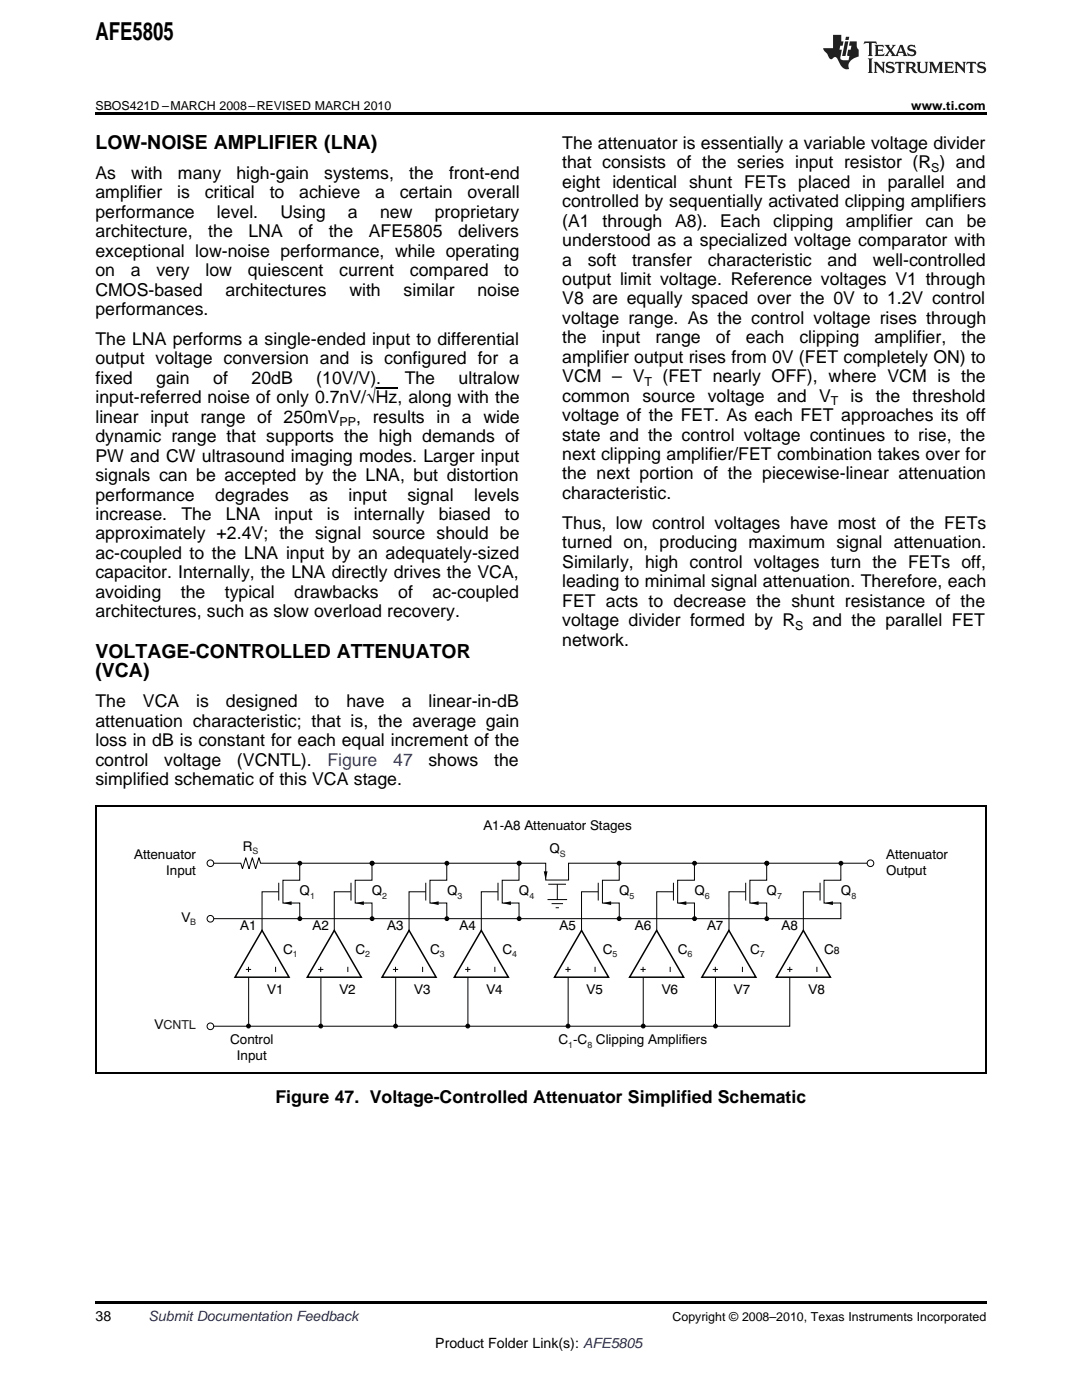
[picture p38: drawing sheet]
<svg xmlns="http://www.w3.org/2000/svg" width="216mm" height="279mm" viewBox="0 0 216 279" stroke-linecap="round" stroke-linejoin="round" font-family="sans-serif">
<defs><g id="words">
<text font-size="4.9" x="19" y="7.9">AFE5805</text>
<g font-size="3.9">
<text x="19" y="29.7">LOW-NOISE AMPLIFIER (LNA)</text>
<text x="19" y="131.3">VOLTAGE-CONTROLLED ATTENUATOR</text>
<text x="19" y="135.2">(VCA)</text>
</g>
<g font-size="3.5">
<text x="112.2" y="29.7">The attenuator is essentially a variable voltage divider</text>
<text x="19" y="35.7">As</text>
<text x="26.2" y="35.7">with</text>
<text x="35.5" y="35.7">many</text>
<text x="47.2" y="35.7">high-gain</text>
<text x="64.7" y="35.7">systems,</text>
<text x="81.7" y="35.7">the</text>
<text x="89.6" y="35.7">front-end</text>
<text x="112.2" y="33.6">that consists of the series input resistor (R ) and</text>
<text x="19" y="39.6">amplifier</text>
<text x="35.3" y="39.6">is</text>
<text x="40.9" y="39.6">critical</text>
<text x="53.8" y="39.6">to</text>
<text x="59.7" y="39.6">achieve</text>
<text x="74.8" y="39.6">a</text>
<text x="79.8" y="39.6">certain</text>
<text x="93.3" y="39.6">overall</text>
<text x="112.2" y="37.5">eight identical shunt FETs placed in parallel and</text>
<text x="112.2" y="41.3">controlled by sequentially activated clipping amplifiers</text>
<text x="19" y="43.5">performance</text>
<text x="19" y="47.3">architecture,</text>
<text x="41.6" y="47.3">the</text>
<text x="43.3" y="43.5">level.</text>
<text x="49.6" y="47.3">LNA</text>
<text x="56" y="43.5">Using</text>
<text x="59.5" y="47.3">of</text>
<text x="65.6" y="47.3">the</text>
<text x="69.4" y="43.5">a</text>
<text x="73.6" y="47.3">AFE5805</text>
<text x="75.8" y="43.5">new</text>
<text x="86.8" y="43.5">proprietary</text>
<text x="91.4" y="47.3">delivers</text>
<text x="112.2" y="45.2">(A1</text>
<text x="120.2" y="45.2">through</text>
<text x="134.7" y="45.2">A8).</text>
<text x="143.7" y="45.2">Each</text>
<text x="154.3" y="45.2">clipping</text>
<text x="168.8" y="45.2">amplifier</text>
<text x="184.7" y="45.2">can</text>
<text x="192.9" y="45.2">be</text>
<text x="19" y="51.2">exceptional low-noise performance, while operating</text>
<text x="112.2" y="49.1">understood as a specialized voltage comparator with</text>
<text x="112.2" y="53">a</text>
<text x="117.3" y="53">soft</text>
<text x="126.1" y="53">transfer</text>
<text x="141.2" y="53">characteristic</text>
<text x="165.1" y="53">and</text>
<text x="174.2" y="53">well-controlled</text>
<text x="19" y="55.1">on</text>
<text x="19" y="59">CMOS-based</text>
<text x="26.1" y="55.1">a</text>
<text x="31.2" y="55.1">very</text>
<text x="41" y="55.1">low</text>
<text x="45" y="59">architectures</text>
<text x="49.4" y="55.1">quiescent</text>
<text x="67.7" y="55.1">current</text>
<text x="69.7" y="59">with</text>
<text x="80.5" y="59">similar</text>
<text x="81.8" y="55.1">compared</text>
<text x="95.3" y="59">noise</text>
<text x="100.6" y="55.1">to</text>
<text x="112.2" y="56.9">output limit voltage. Reference voltages V1 through</text>
<text x="19" y="62.9">performances.</text>
<text x="112.2" y="60.7">V8 are equally spaced over the 0V to 1.2V control</text>
<text x="112.2" y="64.6">voltage range. As the control voltage rises through</text>
<text x="19" y="68.9">The LNA performs a single-ended input to differential</text>
<text x="112.2" y="68.5">the</text>
<text x="120.1" y="68.5">input</text>
<text x="130.8" y="68.5">range</text>
<text x="142.9" y="68.5">of</text>
<text x="148.8" y="68.5">each</text>
<text x="159.5" y="68.5">clipping</text>
<text x="174.5" y="68.5">amplifier,</text>
<text x="191.9" y="68.5">the</text>
<text x="19" y="72.7">output voltage conversion and is configured for a</text>
<text x="19" y="76.6">fixed</text>
<text x="31.2" y="76.6">gain</text>
<text x="42.6" y="76.6">of</text>
<text x="50.2" y="76.6">20dB</text>
<text x="63.1" y="76.6">(10V/V).</text>
<text x="80.7" y="76.6">The</text>
<text x="91.5" y="76.6">ultralow</text>
<text x="112.2" y="72.4">amplifier output rises from 0V (FET completely ON) to</text>
<text x="112.2" y="76.3">VCM – V</text>
<text x="132.2" y="76.3">(FET nearly OFF), where VCM is the</text>
<text x="19" y="80.5">input-referred noise of only 0.7nV/√Hz, along with the</text>
<text x="112.2" y="80.2">common source</text>
<text x="141.2" y="80.2">voltage</text>
<text x="155.1" y="80.2">and</text>
<text x="163.4" y="80.2">V</text>
<text x="169.7" y="80.2">is the</text>
<text x="182.1" y="80.2">threshold</text>
<text x="19" y="84.4">linear input range of 250mV</text>
<text x="19" y="88.3">dynamic range that supports the high demands of</text>
<text x="71.1" y="84.4">, results in a wide</text>
<text x="112.2" y="84">voltage of the FET. As each FET approaches its off</text>
<text x="112.2" y="87.9">state and the control voltage continues to rise, the</text>
<text x="19" y="92.1">PW and CW ultrasound imaging modes. Larger input</text>
<text x="112.2" y="91.8">next clipping amplifier/FET combination takes over for</text>
<text x="112.2" y="95.7">the next portion of the piecewise-linear attenuation</text>
<text x="19" y="96">signals can be accepted by the LNA, but distortion</text>
<text x="19" y="99.9">performance</text>
<text x="42.9" y="99.9">degrades</text>
<text x="61.7" y="99.9">as</text>
<text x="69.6" y="99.9">input</text>
<text x="81.3" y="99.9">signal</text>
<text x="94.6" y="99.9">levels</text>
<text x="112.2" y="99.6">characteristic.</text>
<text x="19" y="103.8">increase.</text>
<text x="19" y="107.7">approximately +2.4V; the signal source should be</text>
<text x="36.2" y="103.8">The</text>
<text x="45.1" y="103.8">LNA</text>
<text x="54.8" y="103.8">input</text>
<text x="65.2" y="103.8">is</text>
<text x="70.6" y="103.8">internally</text>
<text x="87.5" y="103.8">biased</text>
<text x="100.8" y="103.8">to</text>
<text x="112.2" y="105.6">Thus, low control voltages have most of the FETs</text>
<text x="19" y="111.5">ac-coupled to the LNA input by an adequately-sized</text>
<text x="112.2" y="109.4">turned on, producing maximum signal attenuation.</text>
<text x="112.2" y="113.3">Similarly, high control voltages turn the FETs off,</text>
<text x="19" y="115.4">capacitor. Internally, the LNA directly drives the VCA,</text>
<text x="19" y="119.3">avoiding</text>
<text x="36.1" y="119.3">the</text>
<text x="44.9" y="119.3">typical</text>
<text x="58.7" y="119.3">drawbacks</text>
<text x="79.5" y="119.3">of</text>
<text x="86.3" y="119.3">ac-coupled</text>
<text x="112.2" y="117.2">leading to minimal signal attenuation. Therefore, each</text>
<text x="19" y="123.2">architectures, such as slow overload recovery.</text>
<text x="112.2" y="121.1">FET acts to decrease the shunt resistance of the</text>
<text x="112.2" y="125">voltage divider formed by R</text>
<text x="162.1" y="125">and the parallel FET</text>
<text x="112.2" y="128.8">network.</text>
<text x="19" y="141.2">The</text>
<text x="28.5" y="141.2">VCA</text>
<text x="39.2" y="141.2">is</text>
<text x="45.1" y="141.2">designed</text>
<text x="62.8" y="141.2">to</text>
<text x="69.1" y="141.2">have</text>
<text x="80.2" y="141.2">a</text>
<text x="85.5" y="141.2">linear-in-dB</text>
<text x="19" y="145.1">attenuation characteristic; that is, the average gain</text>
<text x="19" y="148.9">loss in dB is constant for each equal increment of the</text>
<text x="19" y="152.8">control</text>
<text x="32.8" y="152.8">voltage</text>
<text x="47.3" y="152.8">(VCNTL).</text>
<text x="85.5" y="152.8">shows</text>
<text x="98.6" y="152.8">the</text>
<text x="19" y="156.7">simplified schematic of this VCA stage.</text>
<text x="55" y="220.2">Figure 47. Voltage-Controlled Attenuator Simplified Schematic</text>
</g>
<g font-size="3.5" fill="#00f">
<text x="65.3" y="152.8">Figure</text>
<text x="78.5" y="152.8">47</text>
</g>
<g font-size="2.8">
<text x="19" y="263.6">38</text>
<text x="86.9" y="269">Product Folder Link(s): AFE5805</text>
</g>
<text font-size="2.8" fill="#0000c8" x="29.6" y="263.6">Submit Documentation Feedback</text>
<g font-size="2.7" fill="#010202">
<text x="96.4" y="165.6">A1-A8 Attenuator Stages</text>
<text x="26.8" y="171.3">Attenuator</text>
<text x="48.5" y="169.7">R</text>
<text x="109.6" y="170.3">Q</text>
<text x="176.8" y="171.3">Attenuator</text>
<text x="33.2" y="174.6">Input</text>
<text x="59.8" y="178.7">Q</text>
<text x="74.2" y="178.7">Q</text>
<text x="89.2" y="178.7">Q</text>
<text x="103.5" y="178.7">Q</text>
<text x="123.5" y="178.7">Q</text>
<text x="138.5" y="178.7">Q</text>
<text x="153" y="178.7">Q</text>
<text x="167.8" y="178.7">Q</text>
<text x="176.8" y="174.6">Output</text>
<text x="36.2" y="184">V</text>
<text x="47.9" y="185.6">A1</text>
<text x="62.3" y="185.6">A2</text>
<text x="77.3" y="185.6">A3</text>
<text x="91.7" y="185.6">A4</text>
<text x="111.7" y="185.6">A5</text>
<text x="126.7" y="185.6">A6</text>
<text x="141.1" y="185.6">A7</text>
<text x="155.9" y="185.6">A8</text>
<text x="56.5" y="190.3">C</text>
<text x="70.9" y="190.3">C</text>
<text x="85.9" y="190.3">C</text>
<text x="100.3" y="190.3">C</text>
<text x="120.3" y="190.3">C</text>
<text x="135.3" y="190.3">C</text>
<text x="149.7" y="190.3">C</text>
<text x="164.4" y="190.3">C</text>
<text x="53.3" y="198.4">V1</text>
<text x="67.7" y="198.4">V2</text>
<text x="82.6" y="198.4">V3</text>
<text x="97" y="198.4">V4</text>
<text x="117" y="198.4">V5</text>
<text x="132" y="198.4">V6</text>
<text x="146.5" y="198.4">V7</text>
<text x="161.3" y="198.4">V8</text>
<text x="30.9" y="205.4">VCNTL</text>
<text x="45.9" y="208.4">Control</text>
<text x="111.5" y="208.4">C -C Clipping Amplifiers</text>
<text x="47.3" y="211.6">Input</text>
</g>
<g font-size="2.5">
<text x="19" y="21.9">SBOS421D –MARCH 2008–REVISED MARCH 2010</text>
<text x="181.8" y="21.9">www.ti.com</text>
<text x="185.8" y="34.3">S</text>
<text x="128.6" y="77">T</text>
<text x="165.8" y="80.9">T</text>
<text x="67.8" y="85.1">PP</text>
<text x="158.6" y="125.7">S</text>
<text x="134.2" y="263.6">Copyright © 2008–2010, Texas Instruments Incorporated</text>
</g>
<text font-size="2.1" fill="#010202" x="166.4" y="190.3">8</text>
<g font-size="1.8" fill="#231f20">
<text x="50.4" y="170.4">S</text>
<text x="111.7" y="171">S</text>
<text x="61.9" y="179.4">1</text>
<text x="76.3" y="179.4">2</text>
<text x="91.3" y="179.4">3</text>
<text x="105.6" y="179.4">4</text>
<text x="125.6" y="179.4">5</text>
<text x="140.6" y="179.4">6</text>
<text x="155" y="179.4">7</text>
<text x="169.9" y="179.4">8</text>
<text x="38" y="184.7">B</text>
<text x="58.5" y="191">1</text>
<text x="72.9" y="191">2</text>
<text x="87.8" y="191">3</text>
<text x="102.2" y="191">4</text>
<text x="122.2" y="191">5</text>
<text x="137.2" y="191">6</text>
<text x="151.6" y="191">7</text>
<text x="113.4" y="209.1">1</text>
<text x="117.2" y="209.1">8</text>
</g>
</g></defs>
<g fill="#231f20">
<path d="M172.5 8.3l-.1 .5 .4-.2h.6v.1v2.1l-.2 .4h.9l-.2-.4v-2.1l.1-.1h.5l.5 .2-.2-.5zM174.5 9l.2 .3v1.5l-.2 .4h1.8l.2-.6a1.04 1.04 0 0 1-1.3 .2v-.7h.6l.3 .2v-.6l-.3 .2h-.6v-.6l.8-.1 .4 .3-.2-.5zM176.5 9l.9 1.1-.9 1.1h.8l-.2-.2 .4-.7 .5 .7-.2 .2h1.5l-.2-.2 .2-.4h.9l.1 .4-.2 .2h1l-.3-.3-.7-1.9h-.5l-.9 2-.8-1 .9-1h-.8l.1 .3-.4 .5-.3-.6 .1-.2zM179.7 9.3l.4 1h-.7zM181.3 9.1a.63 .63 0 0 0-.2 .7 .63 .63 0 0 0 .6 .4l.6 .2 .1 .2a.75 .75 0 0 1-.7 .4 .75 .75 0 0 1-.6-.5l.1 .7 .1-.1a1.11 1.11 0 0 0 1.5-.6 1.13 1.13 0 0 0-1.2-.8l-.1-.4a1.04 1.04 0 0 1 1.2 .2l-.2-.5-.2 .1-.4-.2zM173.2 11.7l.2 .3v2.2l-.2 .4h1l-.3-.4v-2.2l.3-.3zM174.3 12.3l.3 .4v1.5l-.3 .4h.8l-.2-.4v-1.3l1.5 1.7v-1.9l.2-.4h-.7l.2 .4v.9l-1.1-1.3zM177 12.5a.62 .62 0 0 0-.2 .7 .62 .62 0 0 0 .6 .4l.6 .1 .1 .3a.76 .76 0 0 1-.7 .3 .76 .76 0 0 1-.7-.4l.2 .7 .1-.1a1.11 1.11 0 0 0 1.5-.6 1.13 1.13 0 0 0-1.2-.8l-.1-.4a1.04 1.04 0 0 1 1.2 .2l-.2-.6-.2 .1-.5-.1zM178.7 12.3l-.2 .7a.61 .61 0 0 1 .8-.4v1.6l-.2 .4h.9l-.2-.4v-1.6a.63 .63 0 0 1 .7 .4l-.1-.7zM180.6 12.3l.3 .4v1.5l-.3 .4h1l-.2-.2-.1-.8 .6 .2a.76 .76 0 0 0 1.2 .7l-1-1a.58 .58 0 0 0 .6-.5 .58 .58 0 0 0-.5-.6zM181.4 12.7l.1-.1a.45 .45 0 0 1 .5 .1 .45 .45 0 0 1 .1 .5l-.8 .2zM182.9 12.3l.2 .2a2.17 2.17 0 0 0 .3 1.9 .99 .99 0 0 0 1.6-.6v-1.1l.2-.4h-.7l.2 .2a1.92 1.92 0 0 1-.2 1.8 .6 .6 0 0 1-.9-.5v-1.1l.2-.4zM185.4 12.3l.2 .4v1.5l-.2 .4h.7l-.2-.4v-1.4l.8 1.8 .8-1.8v1.4l-.2 .4h.9l-.2-.4v-1.5l.2-.4h-.8l-.6 1.5-.6-1.5zM188.4 12.3l.2 .4v1.5l-.2 .4h1.8l.1-.6a1.04 1.04 0 0 1-1.2 .2v-.7h.5l.4 .2v-.6l-.4 .2h-.5v-.7h.8l.3 .3-.1-.6zM190.5 12.3l.2 .4v1.5l-.2 .4h.7l-.2-.4v-1.3l1.5 1.7v-1.9l.2-.4h-.7l.2 .4v.9l-1.1-1.3zM192.9 12.3l-.1 .7a.61 .61 0 0 1 .7-.4l.1 1.6-.3 .4h1l-.3-.4 .1-1.6a.63 .63 0 0 1 .7 .4l-.1-.7zM195.2 12.5a.62 .62 0 0 0-.2 .7 .62 .62 0 0 0 .6 .4l.6 .1 .1 .3a.76 .76 0 0 1-.7 .3 .76 .76 0 0 1-.6-.4l.1 .7 .1-.1a1.11 1.11 0 0 0 1.6-.6 1.13 1.13 0 0 0-1.3-.8l-.1-.4a1.04 1.04 0 0 1 1.2 .2l-.1-.6-.2 .1-.5-.1z"/>
<path d="M166.2 7v2.6h-1.9v.4l.8 .9a.91 .91 0 0 0 1 .9 .56 .56 0 0 1 .5-.4 .56 .56 0 0 1 .5 .3l.4 .8a1.53 1.53 0 0 0 1.9 1.2 1.54 1.54 0 0 1 1-2.1l.9-.3v-1.4a1.52 1.52 0 0 1-.4-1.6h-1.3l-.2 .8h.5l-.2 .8h-.5l-.1 1v.2l.4 .1-.2 .8a1.93 1.93 0 0 1-1.6-.2l.3-1.9h-.5l.2-.8h.4l.2-.8h-.4v-1.3zM168.6 8.3l-.6 2.9h.7l.6-2.9zM168.8 7.3l-.1 .7h.6l.2-.7z"/>
</g>
<path d="M56.5 180.2l1.7-.3v.7z" fill="#010202"/>
<path d="M55.6 178h-3.3v7.9M55.6 176.2v3.5M59.8 172.1v3.6h-3.3v4.5h3.3v3.1M70 178h-3.3v7.9" fill="none" stroke="#010202" stroke-width=".2"/>
<path d="M70.9 180.2l1.7-.3v.7z" fill="#010202"/>
<path d="M70 176.2v3.5M74.2 172.1v3.6h-3.3v4.5h3.3v3.1" fill="none" stroke="#010202" stroke-width=".2"/>
<path d="M85.9 180.2l1.6-.3v.7z" fill="#010202"/>
<path d="M84.9 178h-3.3v7.9M85 176.2v3.5M89.1 172.1v3.6h-3.3v4.5h3.3l.1 3.1M99.4 178h-3.4v7.9" fill="none" stroke="#010202" stroke-width=".2"/>
<path d="M100.3 180.2l1.6-.3v.7z" fill="#010202"/>
<path d="M99.4 176.2v3.5M103.6 172.1v3.6h-3.4v4.5h3.4v3.1M119.4 178h-3.4v7.9" fill="none" stroke="#010202" stroke-width=".2"/>
<path d="M120.3 180.2l1.6-.3v.7z" fill="#010202"/>
<path d="M119.4 176.2v3.5M123.6 172.1v3.6h-3.4v4.5h3.4v3.1" fill="none" stroke="#010202" stroke-width=".2"/>
<path d="M108.5 173.9h.8l-.4 1.7z" fill="#010202"/>
<path d="M109.4 176.5h3.5" fill="none" stroke="#010202" stroke-width=".2"/>
<path d="M135.3 180.2l1.6-.3v.7z" fill="#010202"/>
<path d="M134.4 178h-3.4v7.9M134.4 176.2v3.5M138.6 172.1v3.6h-3.4v4.5h3.4v3.1M148.8 178h-3.3v7.9" fill="none" stroke="#010202" stroke-width=".2"/>
<path d="M149.7 180.2l1.7-.3v.7z" fill="#010202"/>
<path d="M148.8 176.2v3.5M153 172.1v3.6h-3.4v4.5h3.4v3.1" fill="none" stroke="#010202" stroke-width=".2"/>
<path d="M164.5 180.2l1.7-.3v.7z" fill="#010202"/>
<path d="M163.6 178h-3.3v7.9M163.6 176.2v3.5M167.8 172.1v3.6h-3.4v4.5h3.4v3.1h-125.1M173 172.3h-59.6v3.3h-4.5v-3.3h-56.9l-.3-1.1-.7 2.2-.6-2.2-.7 2.2-.7-2.2-.6 2.2-.3-1.1h-5.5" fill="none" stroke="#010202" stroke-width=".2"/>
<circle cx="59.8" cy="183.3" r=".38" fill="#010202"/>
<circle cx="59.8" cy="183.3" r=".38" fill="none" stroke="#010202" stroke-width=".2"/>
<circle cx="59.8" cy="172.3" r=".38" fill="#010202"/>
<circle cx="59.8" cy="172.3" r=".38" fill="none" stroke="#010202" stroke-width=".2"/>
<circle cx="49.6" cy="204.8" r=".38" fill="#010202"/>
<circle cx="49.6" cy="204.8" r=".38" fill="none" stroke="#010202" stroke-width=".2"/>
<circle cx="74.2" cy="183.3" r=".38" fill="#010202"/>
<circle cx="74.2" cy="183.3" r=".38" fill="none" stroke="#010202" stroke-width=".2"/>
<circle cx="74.2" cy="172.3" r=".38" fill="#010202"/>
<circle cx="74.2" cy="172.3" r=".38" fill="none" stroke="#010202" stroke-width=".2"/>
<circle cx="89.2" cy="172.3" r=".38" fill="#010202"/>
<circle cx="89.2" cy="172.3" r=".38" fill="none" stroke="#010202" stroke-width=".2"/>
<circle cx="103.6" cy="183.3" r=".38" fill="#010202"/>
<circle cx="103.6" cy="183.3" r=".38" fill="none" stroke="#010202" stroke-width=".2"/>
<circle cx="89.2" cy="183.3" r=".38" fill="#010202"/>
<circle cx="89.2" cy="183.3" r=".38" fill="none" stroke="#010202" stroke-width=".2"/>
<circle cx="103.6" cy="172.3" r=".38" fill="#010202"/>
<circle cx="103.6" cy="172.3" r=".38" fill="none" stroke="#010202" stroke-width=".2"/>
<circle cx="123.5" cy="183.3" r=".38" fill="#010202"/>
<circle cx="123.5" cy="183.3" r=".38" fill="none" stroke="#010202" stroke-width=".2"/>
<circle cx="123.5" cy="172.3" r=".38" fill="#010202"/>
<circle cx="123.5" cy="172.3" r=".38" fill="none" stroke="#010202" stroke-width=".2"/>
<circle cx="138.6" cy="172.3" r=".38" fill="#010202"/>
<circle cx="138.6" cy="172.3" r=".38" fill="none" stroke="#010202" stroke-width=".2"/>
<circle cx="153" cy="183.3" r=".38" fill="#010202"/>
<circle cx="153" cy="183.3" r=".38" fill="none" stroke="#010202" stroke-width=".2"/>
<circle cx="138.6" cy="183.3" r=".38" fill="#010202"/>
<circle cx="138.6" cy="183.3" r=".38" fill="none" stroke="#010202" stroke-width=".2"/>
<circle cx="153" cy="172.3" r=".38" fill="#010202"/>
<circle cx="153" cy="172.3" r=".38" fill="none" stroke="#010202" stroke-width=".2"/>
<circle cx="167.8" cy="172.3" r=".38" fill="#010202"/>
<circle cx="167.8" cy="172.3" r=".38" fill="none" stroke="#010202" stroke-width=".2"/>
<circle cx="74.2" cy="172.3" r=".38" fill="#010202"/>
<circle cx="74.2" cy="172.3" r=".38" fill="none" stroke="#010202" stroke-width=".2"/>
<circle cx="64" cy="204.8" r=".38" fill="#010202"/>
<circle cx="64" cy="204.8" r=".38" fill="none" stroke="#010202" stroke-width=".2"/>
<circle cx="78.9" cy="204.8" r=".38" fill="#010202"/>
<circle cx="78.9" cy="204.8" r=".38" fill="none" stroke="#010202" stroke-width=".2"/>
<circle cx="93.3" cy="204.8" r=".38" fill="#010202"/>
<circle cx="93.3" cy="204.8" r=".38" fill="none" stroke="#010202" stroke-width=".2"/>
<circle cx="113.3" cy="204.8" r=".38" fill="#010202"/>
<circle cx="113.3" cy="204.8" r=".38" fill="none" stroke="#010202" stroke-width=".2"/>
<circle cx="128.3" cy="204.8" r=".38" fill="#010202"/>
<circle cx="128.3" cy="204.8" r=".38" fill="none" stroke="#010202" stroke-width=".2"/>
<circle cx="142.8" cy="204.8" r=".38" fill="#010202"/>
<circle cx="142.8" cy="204.8" r=".38" fill="none" stroke="#010202" stroke-width=".2"/>
<circle cx="103.6" cy="172.3" r=".38" fill="#010202"/>
<circle cx="103.6" cy="172.3" r=".38" fill="none" stroke="#010202" stroke-width=".2"/>
<circle cx="153" cy="172.3" r=".38" fill="#010202"/>
<g fill="none" stroke="#010202" stroke-width=".2">
<path d="M109.3 179.5h3.9M111.2 176.5v3M49.1 193.5h1M49.6 192.9v1.1M49.6 195v9.8M55 192.9v1.1M63.5 193.5h1M64 192.9v1.1M64 195v9.8M69.4 192.9v1.1M78.4 193.5h1M78.9 192.9v1.1"/>
<path d="M79 195v9.8M84.3 192.9v1.1M92.8 193.5h1.1M93.3 192.9v1.1M93.4 195v9.8M98.7 192.9v1.1M110.1 180.3h2.2M110.9 181.2h.6M112.8 193.5h1.1M113.3 192.9v1.1M113.4 195v9.8M118.7 192.9v1.1"/>
<path d="M127.8 193.5h1M128.3 192.9v1.1M128.4 195v9.8M133.7 192.9v1.1M142.2 193.5h1.1M142.7 192.9v1.1M142.8 195v9.8M148.1 192.9v1.1M157.1 193.5h1M157.6 195v9.8h-115M157.6 192.9v1.1M163 192.9v1.1"/>
<circle cx="42" cy="172.3" r=".66"/>
<circle cx="153" cy="172.3" r=".38"/>
<circle cx="173.7" cy="172.3" r=".66"/>
<circle cx="42" cy="183.4" r=".66"/>
<circle cx="42" cy="204.8" r=".66"/>
</g>
<path d="M52.3 185.7l5.4 9.3h-10.8zM66.7 185.7l5.4 9.3h-10.8zM81.6 185.7l5.4 9.3h-10.8zM96 185.7l5.4 9.3h-10.8zM116 185.7l5.4 9.3h-10.8zM131 185.7l5.4 9.3h-10.8zM145.4 185.7l5.4 9.3h-10.8zM160.3 185.7l5.4 9.3h-10.8z" fill="none" stroke="#010202" stroke-width=".3"/>
<path d="M19 22.5h177.8v.5h-177.8zM19 259.7h177.8v.5h-177.8z" fill="#000"/>
<path d="M19 160.9h177.8M19.2 160.7v53.6M196.7 160.7v53.6M19 214.2h177.8" fill="none" stroke="#000" stroke-width=".35"/>
<path d="M75 77.4h4.3" fill="none" stroke="#000" stroke-width=".25"/>
<use href="#words"/>
</svg>
